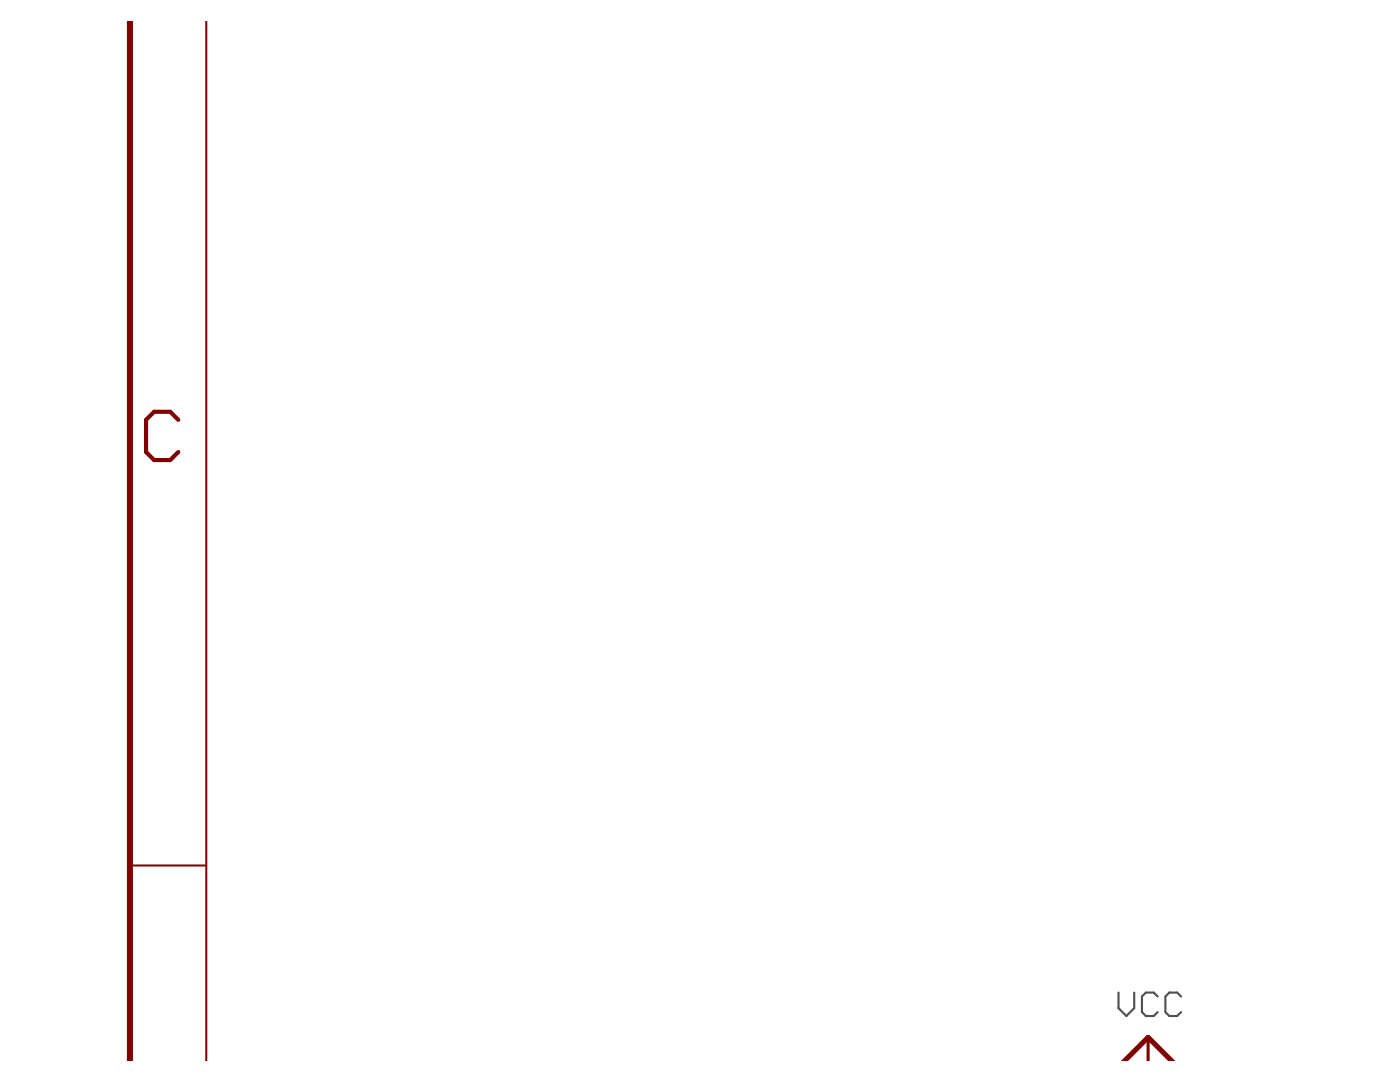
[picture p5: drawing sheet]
<svg xmlns="http://www.w3.org/2000/svg" width="279mm" height="216mm" viewBox="0 0 279 216" stroke-linecap="round" stroke-linejoin="round" font-family="sans-serif">
<path d="M223.2 198.1v3.1l1.6 1.5 1.6-1.5v-3.1M231 198.8l-.7-.7h-1.6l-.8 .7v3.2l.8 .7h1.6l.7-.7M235.7 198.8l-.8-.7h-1.5l-.8 .7v3.2l.8 .7h1.5l.8-.7" fill="none" stroke="#505050" stroke-width=".42"/>
<path d="M25.9 4.1v207.7" fill="none" stroke="#800000" stroke-width="1.2"/>
<path d="M41.2 4.1v207.7M25.9 172.7h15.3" fill="none" stroke="#800000" stroke-width=".4"/>
<path d="M35.6 83.8l-1.6-1.6h-3.2l-1.7 1.6v6.4l1.7 1.6h3.2l1.6-1.6" fill="none" stroke="#800000" stroke-width=".83"/>
<path d="M229.1 207v4.8" fill="none" stroke="#800000" stroke-width=".61"/>
<path d="M224.4 211.8l4.7-4.8 4.8 4.8" fill="none" stroke="#800000" stroke-width="1"/>
</svg>
